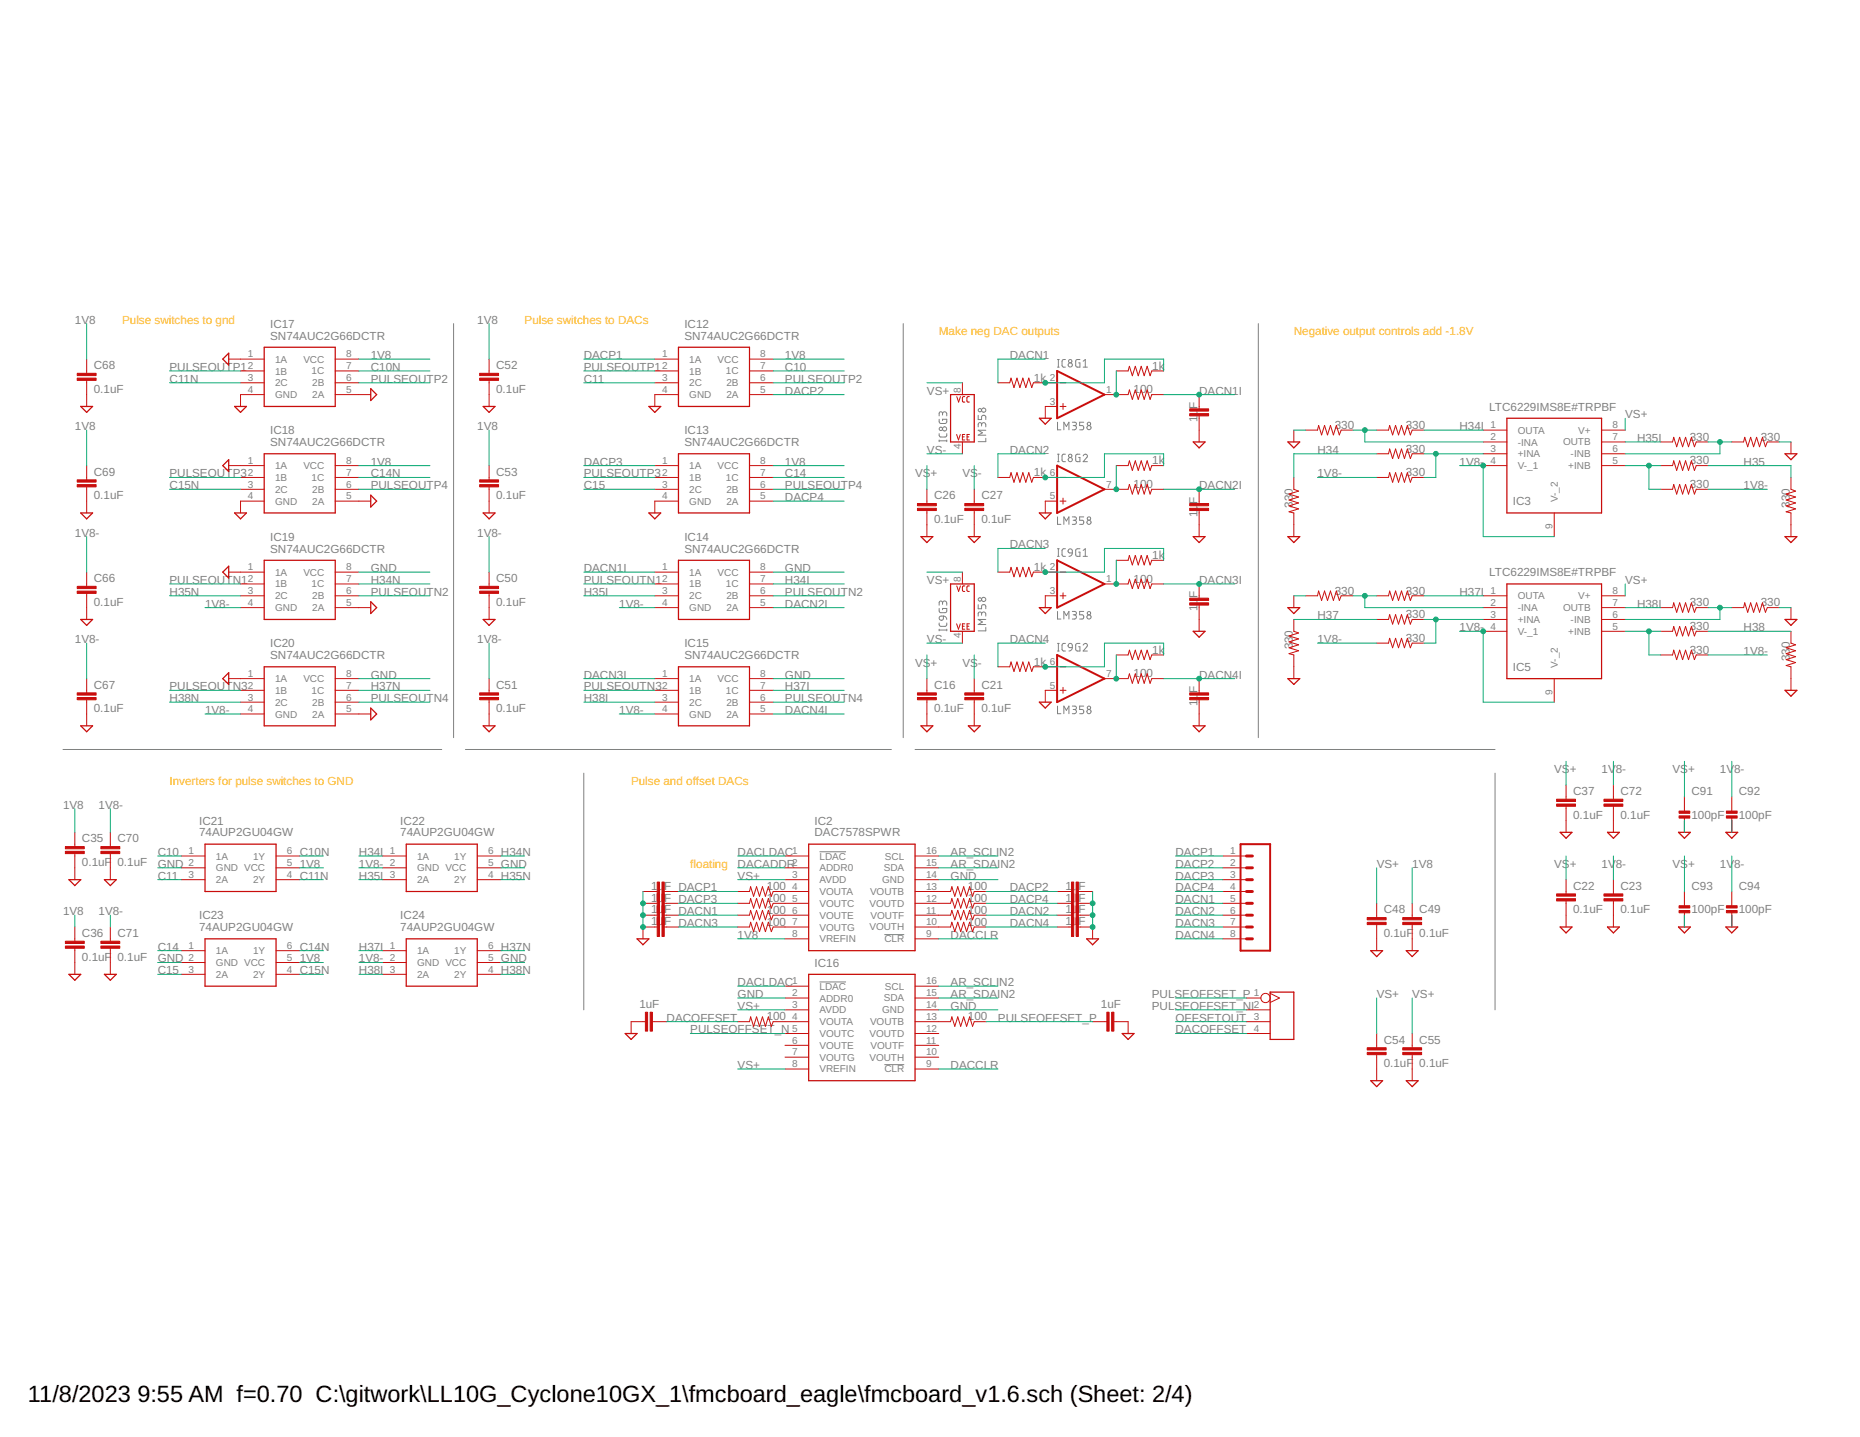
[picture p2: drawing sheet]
<svg xmlns="http://www.w3.org/2000/svg" width="279mm" height="216mm" viewBox="0 0 279 216" stroke-linecap="round" stroke-linejoin="round" font-family="sans-serif">
<defs><g id="words">
<g font-size="3.5">
<text x="4.2" y="210.7">11/8/2023</text>
<text x="20.6" y="210.7">9:55 AM f=0.70 C:\gitwork\LL10G_Cyclone10GX_1\fmcboard_eagle\fmcboard_v1.6.sch (Sheet: 2/4)</text>
</g>
<g font-size="1.8" fill="#808080">
<text x="11.2" y="48.6">1V</text>
<text x="13.4" y="48.6">8</text>
<text x="40.6" y="51">SN74AUC2G66DCTR</text>
<text x="40.6" y="49.2">IC17</text>
<text x="55.7" y="54">1V8</text>
<text x="71.7" y="48.6">1V</text>
<text x="73.8" y="48.6">8</text>
<text x="87.7" y="54">DACP1</text>
<text x="102.8" y="51">SN74AUC2G66DCTR</text>
<text x="102.8" y="49.2">IC12</text>
<text x="117.9" y="54">1V8</text>
<text x="151.7" y="54">DACN1</text>
<text x="14.1" y="59">0.1uF</text>
<text x="14.1" y="55.5">C68</text>
<text x="25.5" y="55.7">PULSEOUTP1</text>
<text x="25.5" y="57.5">C11N</text>
<text x="55.7" y="57.5">PULSEOUTP2</text>
<text x="55.7" y="55.7">C10N</text>
<text x="74.5" y="59">0.1uF</text>
<text x="74.5" y="55.5">C52</text>
<text x="87.7" y="57.5">C11</text>
<text x="87.7" y="55.7">PULSEOUTP1</text>
<text x="117.9" y="55.7">C10</text>
<text x="117.9" y="57.5">PULSEOUTP2</text>
<text x="117.9" y="59.3">DACP2</text>
<text x="139.2" y="59.3">VS+</text>
<text x="155.3" y="57.3">1k</text>
<text x="170.3" y="59.1">100</text>
<text x="173.1" y="55.6">1k</text>
<text x="180.1" y="59.3">DACN1I</text>
<text x="11.2" y="64.6">1V</text>
<text x="13.4" y="64.6">8</text>
<text x="40.6" y="65.2">IC18</text>
<text x="71.7" y="64.6">1V</text>
<text x="73.8" y="64.6">8</text>
<text x="102.8" y="65.2">IC13</text>
<text x="179.9" y="63.4" transform="rotate(-90 179.9 63.4)">1</text>
<text x="179.9" y="62.4" transform="rotate(-90 179.9 62.4)">u</text>
<text x="179.9" y="61.4" transform="rotate(-90 179.9 61.4)">F</text>
<text x="200.5" y="64.5">330</text>
<text x="211.2" y="64.5">330</text>
<text x="219.2" y="64.6">H34I</text>
<text x="223.7" y="61.7">LTC6229IMS8E#TRPBF</text>
<text x="244.1" y="62.8">VS+</text>
<text x="14.1" y="71.5">C69</text>
<text x="25.5" y="71.7">PULSEOUTP3</text>
<text x="40.6" y="67">SN74AUC2G66DCTR</text>
<text x="55.7" y="70">1V8</text>
<text x="55.7" y="71.7">C14N</text>
<text x="74.5" y="71.5">C53</text>
<text x="87.7" y="71.7">PULSEOUTP3</text>
<text x="87.7" y="70">DACP3</text>
<text x="102.8" y="67">SN74AUC2G66DCTR</text>
<text x="117.9" y="71.7">C14</text>
<text x="117.9" y="70">1V8</text>
<text x="137.5" y="71.7">VS+</text>
<text x="139.2" y="68.2">VS-</text>
<text x="144.6" y="71.7">VS-</text>
<text x="151.7" y="68.2">DACN2</text>
<text x="155.3" y="71.6">1k</text>
<text x="173.1" y="69.8">1k</text>
<text x="197.9" y="68.2">H34</text>
<text x="197.9" y="71.7">1V8-</text>
<text x="211.2" y="68">330</text>
<text x="211.2" y="71.6">330</text>
<text x="219.2" y="70">1V8-</text>
<text x="245.9" y="66.4">H35I</text>
<text x="253.8" y="69.8">330</text>
<text x="253.8" y="66.2">330</text>
<text x="261.9" y="70">H35</text>
<text x="264.5" y="66.2">330</text>
<text x="14.1" y="75">0.1uF</text>
<text x="25.5" y="73.5">C15N</text>
<text x="55.7" y="73.5">PULSEOUTP4</text>
<text x="74.5" y="75">0.1uF</text>
<text x="87.7" y="73.5">C15</text>
<text x="117.9" y="73.5">PULSEOUTP4</text>
<text x="117.9" y="75.3">DACP4</text>
<text x="140.3" y="75">C26</text>
<text x="147.4" y="75">C27</text>
<text x="170.3" y="73.3">100</text>
<text x="179.9" y="77.6" transform="rotate(-90 179.9 77.6)">1</text>
<text x="179.9" y="76.6" transform="rotate(-90 179.9 76.6)">u</text>
<text x="179.9" y="75.7" transform="rotate(-90 179.9 75.7)">F</text>
<text x="180.1" y="73.5">DACN2I</text>
<text x="194.2" y="76.3" transform="rotate(-90 194.2 76.3)">330</text>
<text x="227.2" y="75.9">IC3</text>
<text x="253.8" y="73.3">330</text>
<text x="261.9" y="73.5">1V8-</text>
<text x="268.8" y="76.3" transform="rotate(-90 268.8 76.3)">330</text>
<text x="11.2" y="80.6">1V8-</text>
<text x="40.6" y="83">SN74AUC2G66DCTR</text>
<text x="40.6" y="81.2">IC19</text>
<text x="71.7" y="80.6">1V8-</text>
<text x="102.8" y="83">SN74AUC2G66DCTR</text>
<text x="102.8" y="81.2">IC14</text>
<text x="140.3" y="78.6">0.1uF</text>
<text x="147.4" y="78.6">0.1uF</text>
<text x="151.7" y="82.4">DACN3</text>
<text x="14.1" y="87.5">C66</text>
<text x="25.5" y="87.7">PULSEOUTN1</text>
<text x="25.5" y="89.5">H35N</text>
<text x="55.7" y="86">GND</text>
<text x="55.7" y="89.5">PULSEOUTN2</text>
<text x="55.7" y="87.7">H34N</text>
<text x="74.5" y="87.5">C50</text>
<text x="87.7" y="87.7">PULSEOUTN1</text>
<text x="87.7" y="89.5">H35I</text>
<text x="87.7" y="86">DACN1I</text>
<text x="117.9" y="86">GND</text>
<text x="117.9" y="89.5">PULSEOUTN2</text>
<text x="117.9" y="87.7">H34I</text>
<text x="139.2" y="87.7">VS+</text>
<text x="155.3" y="85.8">1k</text>
<text x="170.3" y="87.6">100</text>
<text x="173.1" y="84">1k</text>
<text x="179.9" y="89.9" transform="rotate(-90 179.9 89.9)">F</text>
<text x="180.1" y="87.7">DACN3I</text>
<text x="200.5" y="89.3">330</text>
<text x="211.2" y="89.3">330</text>
<text x="219.2" y="89.5">H37I</text>
<text x="223.7" y="86.6">LTC6229IMS8E#TRPBF</text>
<text x="244.1" y="87.7">VS+</text>
<text x="14.1" y="91">0.1uF</text>
<text x="30.8" y="91.3">1V8-</text>
<text x="74.5" y="91">0.1uF</text>
<text x="93" y="91.3">1V8-</text>
<text x="117.9" y="91.3">DACN2I</text>
<text x="179.9" y="91.8" transform="rotate(-90 179.9 91.8)">1</text>
<text x="179.9" y="90.8" transform="rotate(-90 179.9 90.8)">u</text>
<text x="197.9" y="93.1">H37</text>
<text x="211.2" y="92.9">330</text>
<text x="219.2" y="94.8">1V8-</text>
<text x="245.9" y="91.3">H38I</text>
<text x="253.8" y="94.7">330</text>
<text x="253.8" y="91.1">330</text>
<text x="261.9" y="94.8">H38</text>
<text x="264.5" y="91.1">330</text>
<text x="11.2" y="96.6">1V8-</text>
<text x="40.6" y="99">SN74AUC2G66DCTR</text>
<text x="40.6" y="97.2">IC20</text>
<text x="55.7" y="101.9">GND</text>
<text x="71.7" y="96.6">1V8-</text>
<text x="87.7" y="101.9">DACN3I</text>
<text x="102.8" y="99">SN74AUC2G66DCTR</text>
<text x="102.8" y="97.2">IC15</text>
<text x="117.9" y="101.9">GND</text>
<text x="137.5" y="100.2">VS+</text>
<text x="139.2" y="96.6">VS-</text>
<text x="144.6" y="100.2">VS-</text>
<text x="151.7" y="96.6">DACN4</text>
<text x="155.3" y="100">1k</text>
<text x="170.3" y="101.8">100</text>
<text x="173.1" y="98.2">1k</text>
<text x="180.1" y="101.9">DACN4I</text>
<text x="194.2" y="97.6" transform="rotate(-90 194.2 97.6)">330</text>
<text x="197.9" y="96.6">1V8-</text>
<text x="211.2" y="96.4">330</text>
<text x="227.2" y="100.8">IC5</text>
<text x="253.8" y="98.2">330</text>
<text x="261.9" y="98.4">1V8-</text>
<text x="268.8" y="99.4" transform="rotate(-90 268.8 99.4)">330</text>
<text x="14.1" y="107">0.1uF</text>
<text x="14.1" y="103.5">C67</text>
<text x="25.5" y="103.7">PULSEOUTN3</text>
<text x="25.5" y="105.5">H38N</text>
<text x="30.8" y="107.3">1V8-</text>
<text x="55.7" y="105.5">PULSEOUTN4</text>
<text x="55.7" y="103.7">H37N</text>
<text x="74.5" y="107">0.1uF</text>
<text x="74.5" y="103.5">C51</text>
<text x="87.7" y="103.7">PULSEOUTN3</text>
<text x="87.7" y="105.5">H38I</text>
<text x="93" y="107.3">1V8-</text>
<text x="117.9" y="105.5">PULSEOUTN4</text>
<text x="117.9" y="103.7">H37I</text>
<text x="117.9" y="107.3">DACN4I</text>
<text x="140.3" y="107">0.1uF</text>
<text x="140.3" y="103.5">C16</text>
<text x="147.4" y="107">0.1uF</text>
<text x="147.4" y="103.5">C21</text>
<text x="179.9" y="106" transform="rotate(-90 179.9 106)">1</text>
<text x="179.9" y="105.1" transform="rotate(-90 179.9 105.1)">u</text>
<text x="179.9" y="104.1" transform="rotate(-90 179.9 104.1)">F</text>
<text x="233.5" y="116.2">VS+</text>
<text x="236.3" y="119.5">C37</text>
<text x="240.6" y="116.2">1V</text>
<text x="242.7" y="116.2">8-</text>
<text x="243.4" y="119.5">C72</text>
<text x="251.2" y="116.2">VS+</text>
<text x="254.1" y="119.5">C91</text>
<text x="258.4" y="116.2">1V</text>
<text x="260.5" y="116.2">8-</text>
<text x="261.2" y="119.5">C92</text>
<text x="9.5" y="121.5">1V</text>
<text x="11.6" y="121.5">8</text>
<text x="14.8" y="121.5">1V</text>
<text x="16.9" y="121.5">8-</text>
<text x="29.9" y="125.7">74AUP2GU04GW</text>
<text x="29.9" y="123.9">IC21</text>
<text x="60.1" y="125.7">74AUP2GU04GW</text>
<text x="60.1" y="123.9">IC22</text>
<text x="122.4" y="125.7">DAC7578SPWR</text>
<text x="122.4" y="123.9">IC2</text>
<text x="236.3" y="123">0.1uF</text>
<text x="243.4" y="123">0.1uF</text>
<text x="254.1" y="123">100pF</text>
<text x="261.2" y="123">100pF</text>
<text x="12.3" y="130.1">0.1uF 0.1uF</text>
<text x="12.3" y="126.6">C35</text>
<text x="17.6" y="126.6">C70</text>
<text x="23.7" y="130.4">GND</text>
<text x="23.7" y="128.6">C10</text>
<text x="45" y="130.4">1V8</text>
<text x="45" y="128.6">C10N</text>
<text x="53.9" y="128.6">H34I</text>
<text x="53.9" y="130.4">1V8-</text>
<text x="75.2" y="130.4">GND</text>
<text x="75.2" y="128.6">H34N</text>
<text x="110.8" y="130.4">DACADDR</text>
<text x="110.8" y="128.6">DACLDAC</text>
<text x="142.8" y="128.6">AR_SCLIN2</text>
<text x="142.8" y="130.4">AR_SDAIN2</text>
<text x="176.6" y="130.4">DACP2</text>
<text x="176.6" y="128.6">DACP1</text>
<text x="206.8" y="130.4">VS+</text>
<text x="212.1" y="130.4">1V8</text>
<text x="233.5" y="130.4">VS+</text>
<text x="240.6" y="130.4">1V</text>
<text x="242.7" y="130.4">8-</text>
<text x="251.2" y="130.4">VS+</text>
<text x="258.4" y="130.4">1V</text>
<text x="260.5" y="130.4">8-</text>
<text x="9.5" y="137.5">1V8</text>
<text x="14.8" y="137.5">1V8-</text>
<text x="23.7" y="132.2">C11</text>
<text x="45" y="132.2">C11N</text>
<text x="53.9" y="132.2">H35I</text>
<text x="75.2" y="132.2">H35N</text>
<text x="97.8" y="137.2">1</text>
<text x="97.8" y="135.5">1</text>
<text x="97.8" y="133.7">1</text>
<text x="98.8" y="137.2">u</text>
<text x="98.8" y="135.5">u</text>
<text x="98.8" y="133.7">u</text>
<text x="99.8" y="137.2">F DACN1</text>
<text x="99.8" y="135.5">F DACP3</text>
<text x="99.8" y="133.7">F DACP1</text>
<text x="110.8" y="132.2">VS+</text>
<text x="115.2" y="133.8">100</text>
<text x="115.2" y="135.5">100</text>
<text x="115.2" y="137.3">100</text>
<text x="142.8" y="132.2">GND</text>
<text x="145.4" y="133.8">100</text>
<text x="145.4" y="135.5">100</text>
<text x="145.4" y="137.3">100</text>
<text x="151.7" y="133.9">DACP2</text>
<text x="151.7" y="135.7">DACP4</text>
<text x="151.7" y="137.5">DACN2</text>
<text x="160" y="137.2">1</text>
<text x="160" y="135.5">1</text>
<text x="160" y="133.7">1</text>
<text x="161" y="137.2">u</text>
<text x="161" y="135.5">u</text>
<text x="161" y="133.7">u</text>
<text x="162" y="137.2">F</text>
<text x="162" y="135.5">F</text>
<text x="162" y="133.7">F</text>
<text x="176.6" y="133.9">DACP4</text>
<text x="176.6" y="137.5">DACN2</text>
<text x="176.6" y="135.7">DACN1</text>
<text x="176.6" y="132.2">DACP3</text>
<text x="207.9" y="137.2">C48</text>
<text x="213.2" y="137.2">C49</text>
<text x="236.3" y="137.2">0.1uF</text>
<text x="236.3" y="133.7">C22</text>
<text x="243.4" y="137.2">0.1uF</text>
<text x="243.4" y="133.7">C23</text>
<text x="254.1" y="137.2">100pF</text>
<text x="254.1" y="133.7">C93</text>
<text x="261.2" y="137.2">100pF</text>
<text x="261.2" y="133.7">C94</text>
<text x="12.3" y="140.8">C36</text>
<text x="17.6" y="140.8">C71</text>
<text x="23.7" y="142.8">C14</text>
<text x="29.9" y="139.9">74AUP2GU04GW</text>
<text x="29.9" y="138.1">IC23</text>
<text x="45" y="142.8">C14N</text>
<text x="53.9" y="142.8">H37I</text>
<text x="60.1" y="139.9">74AUP2GU04GW</text>
<text x="60.1" y="138.1">IC24</text>
<text x="75.2" y="142.8">H37N</text>
<text x="97.8" y="139">1</text>
<text x="98.8" y="139">u</text>
<text x="99.8" y="139">F DACN3</text>
<text x="110.8" y="141.1">1V8</text>
<text x="115.2" y="139.1">100</text>
<text x="142.8" y="141.1">DACCLR</text>
<text x="145.4" y="139.1">100</text>
<text x="151.7" y="139.3">DACN4</text>
<text x="160" y="139">1</text>
<text x="161" y="139">u</text>
<text x="162" y="139">F</text>
<text x="176.6" y="141.1">DACN4</text>
<text x="176.6" y="139.3">DACN3</text>
<text x="207.9" y="140.8">0.1uF 0.1uF</text>
<text x="12.3" y="144.3">0.1uF 0.1uF</text>
<text x="23.7" y="144.6">GND</text>
<text x="23.7" y="146.4">C15</text>
<text x="45" y="144.6">1V8</text>
<text x="45" y="146.4">C15N</text>
<text x="53.9" y="146.4">H38I</text>
<text x="53.9" y="144.6">1V8-</text>
<text x="75.2" y="144.6">GND</text>
<text x="75.2" y="146.4">H38N</text>
<text x="110.8" y="149.9">GND</text>
<text x="110.8" y="148.2">DACLDAC</text>
<text x="122.4" y="145.2">IC16</text>
<text x="142.8" y="148.2">AR_SCLIN2</text>
<text x="142.8" y="149.9">AR_SDAIN2</text>
<text x="173" y="149.9">PULSEOFFSET_P</text>
<text x="206.8" y="149.9">VS+</text>
<text x="212.1" y="149.9">VS+</text>
<text x="96" y="151.5">1uF</text>
<text x="100.1" y="153.5">DACOFFSET</text>
<text x="103.7" y="155.3">PULSEOFFSET_N</text>
<text x="110.8" y="151.7">VS+</text>
<text x="115.2" y="153.3">100</text>
<text x="142.8" y="151.7">GND</text>
<text x="145.4" y="153.3">100</text>
<text x="149.9" y="153.5">PULSEOFFSET_P</text>
<text x="165.4" y="151.5">1uF</text>
<text x="173" y="151.7">PULSEOFFSET_NI</text>
<text x="176.6" y="155.3">DACOFFSET</text>
<text x="176.6" y="153.5">OFFSETOUT</text>
<text x="110.8" y="160.6">VS+</text>
<text x="142.8" y="160.6">DACCLR</text>
<text x="207.9" y="160.3">0.1uF 0.1uF</text>
<text x="207.9" y="156.8">C54</text>
<text x="213.2" y="156.8">C55</text>
</g>
<g font-size="1.8" fill="#ffba08">
<text x="18.4" y="48.6">Pulse switches to gnd</text>
<text x="78.8" y="48.6">Pulse switches to DACs</text>
<text x="141" y="50.4">Make neg DAC outputs</text>
<text x="194.4" y="50.4">Negative output controls add -1.8V</text>
<text x="25.5" y="117.9">Inverters for pulse switches to GND</text>
<text x="94.8" y="117.9">Pulse and offset DACs</text>
<text x="103.7" y="130.4">floating</text>
</g>
<g font-size="1.5" fill="#808080">
<text x="37.2" y="53.7">1</text>
<text x="52" y="53.7">8</text>
<text x="99.5" y="53.7">1</text>
<text x="114.2" y="53.7">8</text>
<text x="37.2" y="55.5">2</text>
<text x="37.2" y="57.3">3</text>
<text x="37.2" y="59">4</text>
<text x="41.3" y="54.5">1A</text>
<text x="41.3" y="56.3">1B</text>
<text x="41.3" y="58">2C</text>
<text x="41.3" y="59.8">GND</text>
<text x="45.6" y="54.5">VCC</text>
<text x="46.8" y="56.3">1C</text>
<text x="46.9" y="58">2B</text>
<text x="46.9" y="59.8">2A</text>
<text x="52" y="55.5">7</text>
<text x="52" y="57.3">6</text>
<text x="52" y="59">5</text>
<text x="99.5" y="55.5">2</text>
<text x="99.5" y="57.3">3</text>
<text x="99.5" y="59">4</text>
<text x="103.5" y="54.5">1A</text>
<text x="103.5" y="56.3">1B</text>
<text x="103.5" y="58">2C</text>
<text x="103.5" y="59.8">GND</text>
<text x="107.8" y="54.5">VCC</text>
<text x="109" y="56.3">1C</text>
<text x="109.1" y="58">2B</text>
<text x="109.1" y="59.8">2A</text>
<text x="114.2" y="55.5">7</text>
<text x="114.2" y="57.3">6</text>
<text x="114.2" y="59">5</text>
<text x="144.3" y="59" transform="rotate(-90 144.3 59)">8</text>
<text x="157.7" y="57.3">2</text>
<text x="166.2" y="59">1</text>
<text x="157.7" y="60.8">3</text>
<text x="223.9" y="64.4">1</text>
<text x="228" y="65.2">OUTA</text>
<text x="237.1" y="65.1">V+</text>
<text x="242.2" y="64.4">8</text>
<text x="37.2" y="69.7">1</text>
<text x="37.2" y="71.5">2</text>
<text x="41.3" y="70.5">1A</text>
<text x="45.6" y="70.5">VCC</text>
<text x="52" y="69.7">8</text>
<text x="52" y="71.5">7</text>
<text x="99.5" y="69.7">1</text>
<text x="99.5" y="71.5">2</text>
<text x="103.5" y="70.5">1A</text>
<text x="107.8" y="70.5">VCC</text>
<text x="114.2" y="69.7">8</text>
<text x="114.2" y="71.5">7</text>
<text x="144.3" y="67.5" transform="rotate(-90 144.3 67.5)">4</text>
<text x="157.7" y="71.5">6</text>
<text x="223.9" y="66.2">2</text>
<text x="223.9" y="67.9">3</text>
<text x="223.9" y="69.7">4</text>
<text x="228" y="66.9">-INA</text>
<text x="228" y="68.7">+INA</text>
<text x="228" y="70.5">V-_1</text>
<text x="234.8" y="66.9">OUTB</text>
<text x="235.6" y="70.5">+INB</text>
<text x="235.9" y="68.7">-INB</text>
<text x="242.2" y="66.2">7</text>
<text x="242.2" y="67.9">6</text>
<text x="242.2" y="69.7">5</text>
<text x="37.2" y="73.3">3</text>
<text x="37.2" y="75">4</text>
<text x="41.3" y="72.3">1B</text>
<text x="41.3" y="74">2C</text>
<text x="41.3" y="75.8">GND</text>
<text x="46.8" y="72.3">1C</text>
<text x="46.9" y="74">2B</text>
<text x="46.9" y="75.8">2A</text>
<text x="52" y="73.3">6</text>
<text x="52" y="75">5</text>
<text x="99.5" y="73.3">3</text>
<text x="99.5" y="75">4</text>
<text x="103.5" y="72.3">1B</text>
<text x="103.5" y="74">2C</text>
<text x="103.5" y="75.8">GND</text>
<text x="109" y="72.3">1C</text>
<text x="109.1" y="74">2B</text>
<text x="109.1" y="75.8">2A</text>
<text x="114.2" y="73.3">6</text>
<text x="114.2" y="75">5</text>
<text x="157.7" y="75">5</text>
<text x="166.2" y="73.3">7</text>
<text x="234" y="75.4" transform="rotate(-90 234 75.4)">V-_2</text>
<text x="233.2" y="79.5" transform="rotate(-90 233.2 79.5)">9</text>
<text x="37.2" y="85.7">1</text>
<text x="37.2" y="87.5">2</text>
<text x="37.2" y="89.3">3</text>
<text x="41.3" y="86.5">1A</text>
<text x="41.3" y="88.3">1B</text>
<text x="45.6" y="86.5">VCC</text>
<text x="46.8" y="88.3">1C</text>
<text x="52" y="85.7">8</text>
<text x="52" y="87.5">7</text>
<text x="52" y="89.3">6</text>
<text x="99.5" y="85.7">1</text>
<text x="99.5" y="87.5">2</text>
<text x="99.5" y="89.3">3</text>
<text x="103.5" y="86.5">1A</text>
<text x="103.5" y="88.3">1B</text>
<text x="107.8" y="86.5">VCC</text>
<text x="109" y="88.3">1C</text>
<text x="114.2" y="85.7">8</text>
<text x="114.2" y="87.5">7</text>
<text x="114.2" y="89.3">6</text>
<text x="144.3" y="87.5" transform="rotate(-90 144.3 87.5)">8</text>
<text x="157.7" y="89.3">3</text>
<text x="157.7" y="85.7">2</text>
<text x="166.2" y="87.5">1</text>
<text x="223.9" y="89.3">1</text>
<text x="242.2" y="89.3">8</text>
<text x="37.2" y="91">4</text>
<text x="41.3" y="90">2C</text>
<text x="41.3" y="91.8">GND</text>
<text x="46.9" y="90">2B</text>
<text x="46.9" y="91.8">2A</text>
<text x="52" y="91">5</text>
<text x="99.5" y="91">4</text>
<text x="103.5" y="90">2C</text>
<text x="103.5" y="91.8">GND</text>
<text x="109.1" y="90">2B</text>
<text x="109.1" y="91.8">2A</text>
<text x="114.2" y="91">5</text>
<text x="144.3" y="95.9" transform="rotate(-90 144.3 95.9)">4</text>
<text x="223.9" y="91">2</text>
<text x="223.9" y="92.8">3</text>
<text x="223.9" y="94.6">4</text>
<text x="228" y="90">OUTA</text>
<text x="228" y="91.8">-INA</text>
<text x="228" y="93.6">+INA</text>
<text x="228" y="95.4">V-_1</text>
<text x="234.8" y="91.8">OUTB</text>
<text x="235.6" y="95.4">+INB</text>
<text x="235.9" y="93.6">-INB</text>
<text x="237.1" y="90">V+</text>
<text x="242.2" y="91">7</text>
<text x="242.2" y="92.8">6</text>
<text x="242.2" y="94.6">5</text>
<text x="37.2" y="101.7">1</text>
<text x="52" y="101.7">8</text>
<text x="99.5" y="101.7">1</text>
<text x="114.2" y="101.7">8</text>
<text x="157.7" y="99.9">6</text>
<text x="166.2" y="101.7">7</text>
<text x="234" y="100.3" transform="rotate(-90 234 100.3)">V-_2</text>
<text x="37.2" y="103.5">2</text>
<text x="37.2" y="105.3">3</text>
<text x="37.2" y="107">4</text>
<text x="41.3" y="102.5">1A</text>
<text x="41.3" y="104.3">1B</text>
<text x="41.3" y="106">2C</text>
<text x="41.3" y="107.8">GND</text>
<text x="45.6" y="102.5">VCC</text>
<text x="46.8" y="104.3">1C</text>
<text x="46.9" y="106">2B</text>
<text x="46.9" y="107.8">2A</text>
<text x="52" y="103.5">7</text>
<text x="52" y="105.3">6</text>
<text x="52" y="107">5</text>
<text x="99.5" y="103.5">2</text>
<text x="99.5" y="105.3">3</text>
<text x="99.5" y="107">4</text>
<text x="103.5" y="102.5">1A</text>
<text x="103.5" y="104.3">1B</text>
<text x="103.5" y="106">2C</text>
<text x="103.5" y="107.8">GND</text>
<text x="107.8" y="102.5">VCC</text>
<text x="109" y="104.3">1C</text>
<text x="109.1" y="106">2B</text>
<text x="109.1" y="107.8">2A</text>
<text x="114.2" y="103.5">7</text>
<text x="114.2" y="105.3">6</text>
<text x="114.2" y="107">5</text>
<text x="157.7" y="103.5">5</text>
<text x="233.2" y="104.4" transform="rotate(-90 233.2 104.4)">9</text>
<text x="28.3" y="128.4">1</text>
<text x="28.3" y="130.1">2</text>
<text x="28.3" y="131.9">3</text>
<text x="32.4" y="129.1">1A</text>
<text x="32.4" y="130.9">GND VCC</text>
<text x="38" y="129.1">1Y</text>
<text x="43.1" y="128.4">6</text>
<text x="43.1" y="130.1">5</text>
<text x="43.1" y="131.9">4</text>
<text x="58.6" y="128.4">1</text>
<text x="58.6" y="130.1">2</text>
<text x="58.6" y="131.9">3</text>
<text x="62.7" y="129.1">1A</text>
<text x="62.7" y="130.9">GND VCC</text>
<text x="68.2" y="129.1">1Y</text>
<text x="73.3" y="128.4">6</text>
<text x="73.3" y="130.1">5</text>
<text x="73.3" y="131.9">4</text>
<text x="119" y="128.4">1</text>
<text x="119" y="130.1">2</text>
<text x="119" y="131.9">3</text>
<text x="123.1" y="129.1">LDAC</text>
<text x="123.1" y="130.9">ADDR0</text>
<text x="132.8" y="130.9">SDA</text>
<text x="132.9" y="129.1">SCL</text>
<text x="139.1" y="128.4">16</text>
<text x="139.1" y="130.1">15</text>
<text x="139.1" y="131.9">14</text>
<text x="184.8" y="128.4">1</text>
<text x="184.8" y="130.1">2</text>
<text x="184.8" y="131.9">3</text>
<text x="32.4" y="132.7">2A</text>
<text x="38" y="132.7">2Y</text>
<text x="62.7" y="132.7">2A</text>
<text x="68.2" y="132.7">2Y</text>
<text x="119" y="133.7">4</text>
<text x="119" y="135.5">5</text>
<text x="119" y="137.2">6</text>
<text x="123.1" y="132.7">AVDD</text>
<text x="123.1" y="134.5">VOUTA</text>
<text x="123.1" y="136.3">VOUTC</text>
<text x="130.6" y="136.2">VOUTD</text>
<text x="130.7" y="134.5">VOUTB</text>
<text x="132.5" y="132.7">GND</text>
<text x="139.1" y="133.7">13</text>
<text x="139.1" y="135.5">12</text>
<text x="139.1" y="137.2">11</text>
<text x="184.8" y="133.7">4</text>
<text x="184.8" y="135.5">5</text>
<text x="184.8" y="137.2">6</text>
<text x="28.3" y="142.6">1</text>
<text x="32.4" y="143.4">1A</text>
<text x="38" y="143.4">1Y</text>
<text x="43.1" y="142.6">6</text>
<text x="58.6" y="142.6">1</text>
<text x="62.7" y="143.4">1A</text>
<text x="68.2" y="143.4">1Y</text>
<text x="73.3" y="142.6">6</text>
<text x="119" y="139">7</text>
<text x="119" y="140.8">8</text>
<text x="123.1" y="138">VOUTE</text>
<text x="123.1" y="139.8">VOUTG</text>
<text x="123.1" y="141.6">VREFIN</text>
<text x="130.6" y="139.8">VOUTH</text>
<text x="130.8" y="138">VOUTF</text>
<text x="132.8" y="141.6">CLR</text>
<text x="139.1" y="139">10</text>
<text x="139.1" y="140.8">9</text>
<text x="184.8" y="139">7</text>
<text x="184.8" y="140.8">8</text>
<text x="28.3" y="144.4">2</text>
<text x="28.3" y="146.1">3</text>
<text x="32.4" y="145.1">GND VCC</text>
<text x="32.4" y="146.9">2A</text>
<text x="38" y="146.9">2Y</text>
<text x="43.1" y="144.4">5</text>
<text x="43.1" y="146.1">4</text>
<text x="58.6" y="144.4">2</text>
<text x="58.6" y="146.1">3</text>
<text x="62.7" y="145.1">GND VCC</text>
<text x="62.7" y="146.9">2A</text>
<text x="68.2" y="146.9">2Y</text>
<text x="73.3" y="144.4">5</text>
<text x="73.3" y="146.1">4</text>
<text x="119" y="147.9">1</text>
<text x="119" y="149.7">2</text>
<text x="123.1" y="148.7">LDAC</text>
<text x="132.9" y="148.7">SCL</text>
<text x="139.1" y="147.9">16</text>
<text x="139.1" y="149.7">15</text>
<text x="188.3" y="149.7">1</text>
<text x="119" y="151.5">3</text>
<text x="119" y="153.2">4</text>
<text x="119" y="155">5</text>
<text x="123.1" y="150.5">ADDR0</text>
<text x="123.1" y="152.2">AVDD</text>
<text x="123.1" y="154">VOUTA</text>
<text x="123.1" y="155.8">VOUTC</text>
<text x="130.6" y="155.8">VOUTD</text>
<text x="130.7" y="154">VOUTB</text>
<text x="132.5" y="152.2">GND</text>
<text x="132.8" y="150.5">SDA</text>
<text x="139.1" y="151.5">14</text>
<text x="139.1" y="153.2">13</text>
<text x="139.1" y="155">12</text>
<text x="188.3" y="151.5">2</text>
<text x="188.3" y="153.2">3</text>
<text x="188.3" y="155">4</text>
<text x="119" y="156.8">6</text>
<text x="119" y="158.6">7</text>
<text x="119" y="160.4">8</text>
<text x="123.1" y="157.6">VOUTE</text>
<text x="123.1" y="159.4">VOUTG</text>
<text x="123.1" y="161.1">VREFIN</text>
<text x="130.6" y="159.4">VOUTH</text>
<text x="130.8" y="157.6">VOUTF</text>
<text x="132.8" y="161.1">CLR</text>
<text x="139.1" y="156.8">11</text>
<text x="139.1" y="158.6">10</text>
<text x="139.1" y="160.4">9</text>
</g>
</g></defs>
<g fill="none" stroke="#808080" stroke-width=".15">
<path d="M68.1 48.6v62.2M135.7 48.6v62.2M158.9 55.2h.2M158.9 54h.2M159 54v1.2M160 54h-.3l-.2 .3 .1 .7 .1 .1 .3 .1M162.2 54h-.5l-.1 .1v.8l.1 .2 .5 .1v-.7h-.2M162.7 55.2h.6M162.7 54.3l.3-.3v1.2M189 48.6v62.2M141.1 65.2v.3l.2 .2 .8-.1 .1-.4M141.1 63v.4l.1 .2h.8l.2-.1v-.5h-.6v.2"/>
<path d="M141.1 66.2h1.1M141.1 66.1v.3M141.6 62.2a.32 .32 0 0 1 .3-.3 .32 .32 0 0 1 .3 .3v.3M141.6 62.4v-.4l-.3-.1-.2 .1v.5M142.2 66.1v.3M146.9 62.4v.6h.5v-.3a.32 .32 0 0 1 .4-.3 .32 .32 0 0 1 .3 .3v.3M147.4 63.8a.32 .32 0 0 1 .4-.3 .32 .32 0 0 1 .3 .3v.3M147.4 64v-.5h-.3l-.1 .1-.1 .5M148.1 65.8v.6h-1.2M148.1 64.6h-1.2l.7 .4-.7 .4h1.2M158.9 63.4v1.2h.5M158.9 77.7v1.1h.5"/>
<path d="M158.9 69.4h.2M158.9 68.2h.2M159 68.2v1.2M159.8 64.6v-1.2l.4 .7 .4-.7v1.2M159.8 78.8v-1.1l.4 .6 .4-.6v1.1M160 68.2l-.3 .1-.2 .2 .1 .7 .1 .1 .3 .1M161.1 63.4l.5 .1 .1 .1-.1 .3h-.4M161.1 77.7h.5l.1 .2-.1 .2-.4 .1M161.4 63.9a.32 .32 0 0 1 .3 .4 .32 .32 0 0 1-.3 .3h-.3M161.4 78.2a.31 .31 0 0 1 .3 .3 .31 .31 0 0 1-.3 .3h-.3M162.2 68.2l-.5 .1-.1 .1v.9l.6 .1v-.7h-.2M162.7 68.5a.31 .31 0 0 1 .4-.3 .31 .31 0 0 1 .2 .5l-.6 .7h.6"/>
<path d="M162.8 63.4h-.6v.5h.3a.32 .32 0 0 1 .3 .4 .32 .32 0 0 1-.3 .3h-.3M162.8 77.7h-.6v.5h.3a.31 .31 0 0 1 .3 .3 .31 .31 0 0 1-.3 .3h-.3M141.1 93.6v.4l.2 .1h.7l.2-.2v-.3M141.1 91.4v.4l.1 .2 .8 .1 .2-.2v-.5h-.6v.2M141.1 94.5v.3M141.1 94.7h1.1M141.1 92.7l.6-.1v.3a.33 .33 0 0 1-.4 .3 .33 .33 0 0 1-.2-.5zM141.6 90.6a.32 .32 0 0 1 .3-.3 .32 .32 0 0 1 .3 .3v.3M141.6 90.8v-.4l-.3-.1-.2 .1v.5M141.7 92.6h.3l.2 .5M142.2 94.5v.3M146.9 90.8v.7h.5v-.4a.32 .32 0 0 1 .4-.3 .32 .32 0 0 1 .3 .3v.4"/>
<path d="M147.4 92.2l.1-.1a.33 .33 0 0 1 .3-.2 .33 .33 0 0 1 .3 .3v.4M147.4 92.4v-.3l-.3-.2-.1 .2-.1 .5M148.1 94.3v.5h-1.2M148.1 93.1h-1.2l.7 .4-.7 .3h1.2M158.9 91.9v1.1h.5M158.9 83.6h.2M158.9 82.4h.2M158.9 97.8h.2M158.9 96.7h.2M159 82.4v1.2M159 96.7v1.1M159.8 93v-1.1l.4 .6 .4-.6v1.1"/>
<path d="M160 82.4l-.3 .1-.2 .2 .1 .7 .1 .2h.3M160 96.7h-.3l-.2 .2 .1 .7 .1 .2h.3M160.6 82.5a.31 .31 0 0 1 .3 0 .31 .31 0 0 1 .2 .3v.3h-.5l-.2-.3zM160.6 96.7a.31 .31 0 0 1 .3 0 .31 .31 0 0 1 .2 .3v.3h-.5l-.2-.3zM161.1 83.1l-.1 .3-.4 .2M161.1 91.9h.4l.2 .2-.1 .3h-.4M161.1 97.3l-.1 .3-.4 .2M161.4 92.4h.1a.31 .31 0 0 1 .2 .4 .31 .31 0 0 1-.3 .2h-.3M162.2 82.4h-.4l-.2 .2v.9l.6 .1v-.6h-.2M162.2 96.7h-.4l-.2 .1v.8l.1 .2h.5v-.6h-.2M162.7 96.9a.32 .32 0 0 1 .5-.2 .32 .32 0 0 1 .1 .5l-.6 .6h.6M162.7 82.7l.3-.3v1.2"/>
<path d="M162.7 83.6h.6M162.8 91.9h-.6v.5h.3a.32 .32 0 0 1 .3 .3 .32 .32 0 0 1-.3 .3h-.3M9.5 112.6h56.9M69.9 112.6h64M87.7 116.2v35.5M137.5 112.6h87.1M158.9 106.1v1.1h.5M159.8 107.2v-1.1l.4 .6 .4-.6v1.1M161.1 106.1h.5l.1 .2-.1 .3h-.4M161.4 106.6h.1a.31 .31 0 0 1 .2 .4 .31 .31 0 0 1-.3 .2h-.3M162.8 106.1h-.6v.5h.3a.32 .32 0 0 1 .3 .3 .32 .32 0 0 1-.3 .3h-.3M224.6 116.2v35.5"/>
<path d="M123.1 128h4M123.1 147.5h4M132.8 140.4h3M132.8 160h3"/>
<circle cx="160.8" cy="54.3" r=".25"/>
<circle cx="160.8" cy="54.8" r=".31"/>
<circle cx="141.3" cy="64.4" r=".26"/>
<circle cx="141.9" cy="64.4" r=".32"/>
<circle cx="147.2" cy="61.6" r=".26"/>
<circle cx="147.8" cy="61.6" r=".33"/>
<circle cx="160.8" cy="68.5" r=".25"/>
<circle cx="160.8" cy="69.1" r=".31"/>
<circle cx="163.6" cy="63.7" r=".25"/>
<circle cx="163.6" cy="77.9" r=".25"/>
<circle cx="163.6" cy="78.5" r=".31"/>
<circle cx="163.6" cy="64.3" r=".31"/>
<circle cx="147.2" cy="90.1" r=".25"/>
<circle cx="147.8" cy="90.1" r=".32"/>
<circle cx="163.6" cy="92.1" r=".25"/>
<circle cx="163.6" cy="92.7" r=".31"/>
<circle cx="163.6" cy="106.9" r=".32"/>
<circle cx="163.6" cy="106.3" r=".25"/>
</g>
<g fill="none" stroke="#c90d0c" stroke-width=".19">
<path d="M34.4 53.1v1.7l-.9-.8zM39.7 52.2h10.7v8.9h-10.7zM55.7 58.4l.9 .9-.9 .9zM101.9 52.2h10.7v8.9h-10.7zM142.8 59.3h3.5v7.1h-3.5zM12.1 77.1h1.8l-.9 .9zM12.1 61.1h1.8l-.9 .9zM34.4 69.1v1.7l-.9-.8zM35.2 77.1h1.8l-.9 .9zM35.2 61.1h1.8l-.9 .9zM39.7 68.2h10.7v8.9h-10.7zM55.7 74.4l.9 .9-.9 .9z"/>
<path d="M72.6 77.1h1.8l-.9 .9zM72.6 61.1h1.8l-.9 .9zM97.5 77.1h1.8l-.9 .9zM97.5 61.1h1.8l-.9 .9zM101.9 68.2h10.7v8.9h-10.7zM156.1 62.8h1.8l-.9 .9zM156.1 77.1h1.8l-.9 .9zM179.2 66.4h1.8l-.9 .9zM193.5 66.4h1.7l-.8 .9zM226.4 62.8h14.2v14.3h-14.2zM268.1 68.2h1.8l-.9 .9zM12.1 93.1h1.8l-.9 .9z"/>
<path d="M34.4 85.1v1.7l-.9-.8zM39.7 84.2h10.7v8.9h-10.7zM55.7 90.4l.9 .9-.9 .9zM72.6 93.1h1.8l-.9 .9zM101.9 84.2h10.7v8.9h-10.7zM138.3 80.6h1.8l-.9 .9zM142.8 87.7h3.5v7.1h-3.5zM145.5 80.6h1.7l-.9 .9zM156.1 91.3h1.8l-.9 .9zM179.2 80.6h1.8l-.9 .9zM179.2 94.8h1.8l-.9 .9zM193.5 91.3h1.7l-.8 .9z"/>
<path d="M193.5 80.6h1.7l-.8 .9zM226.4 87.7h14.2v14.3h-14.2zM268.1 93.1h1.8l-.9 .9zM268.1 80.6h1.8l-.9 .9zM12.1 109.1h1.8l-.9 .8zM33.5 102l.9-.9v1.7zM39.7 100.2h10.7v8.9h-10.7zM55.7 106.4l.9 .9-.9 .9zM72.6 109.1h1.8l-.9 .8zM101.9 100.2h10.7v8.9h-10.7zM138.3 109.1h1.8l-.9 .8zM145.5 109.1h1.7l-.9 .8z"/>
<path d="M156.1 105.5h1.8l-.9 .9zM179.2 109.1h1.8l-.9 .8zM193.5 102h1.7l-.8 .8zM268.1 103.7h1.8l-.9 .9zM10.4 132.2h1.7l-.9 .9zM15.7 132.2h1.8l-.9 .9zM30.8 126.8h10.7v7.1h-10.7zM61 126.8h10.7v7.1h-10.7zM121.5 126.8h16v16h-16zM234.4 139.3h1.7l-.9 .9zM234.4 125.1h1.7l-.9 .8zM241.5 139.3h1.7l-.8 .9z"/>
<path d="M241.5 125.1h1.7l-.8 .8zM252.1 139.3h1.8l-.9 .9zM252.1 125.1h1.8l-.9 .8zM259.2 139.3h1.8l-.9 .9zM259.2 125.1h1.8l-.9 .8zM10.4 146.4h1.7l-.9 .9zM15.7 146.4h1.8l-.9 .9zM30.8 141.1h10.7v7.1h-10.7zM61 141.1h10.7v7.1h-10.7zM93.9 155.3h1.8l-.9 .9zM95.7 141.1h1.8l-.9 .8zM121.5 146.4h16v16h-16z"/>
<path d="M163.2 141.1h1.8l-.9 .8zM168.6 155.3h1.7l-.8 .9zM190.8 149.1h3.6v7.1h-3.6zM205.9 142.8h1.8l-.9 .9zM211.2 142.8h1.8l-.9 .9zM205.9 162.4h1.8l-.9 .9zM211.2 162.4h1.8l-.9 .9z"/>
</g>
<g fill="none" stroke="#c90d0c" stroke-width=".15">
<path d="M13 54v2.1M13 57.1v4M34.4 54h5.3M36.1 55.7h3.6M36.1 57.5h3.6M39.7 59.3h-3.6v1.8M50.4 54h3.5M50.4 55.7h3.5M50.4 57.5h3.5M50.4 59.3h5.3M73.5 54v2.1M73.5 57.1v4"/>
<path d="M98.4 54h3.5M98.4 55.7h3.5M98.4 57.5h3.5M101.9 59.3h-3.5v1.8M112.6 54h3.5M112.6 55.7h3.5M112.6 57.5h3.5M112.6 59.3h3.5M143.7 59.6l.3 .8 .3-.8M144.6 57.5v1.8M144.9 59.6h-.2l-.1 .2v.5l.3 .1M145.6 59.6h-.3l-.1 .2 .1 .5 .3 .1"/>
<path d="M149.9 57.5h1.8l.2-.7 .4 1.4 .5-1.4 .4 1.4 .4-1.4 .5 1.4 .4-1.4 .5 1.4 .2-.7h3.6M159.2 57.5h.9M165.9 59.3h3.6l.2-.7 .4 1.4 .4-1.4 .5 1.4 .4-1.4 .5 1.4 .4-1.4 .5 1.4 .2-.7h1.8M167.7 55.7h1.8l.2-.7 .4 1.5 .4-1.5 .5 1.5 .4-1.5 .5 1.5 .4-1.5 .5 1.5 .2-.8h1.8M180.1 59.3v2.1M13 70v2.1M13 73.2v3.9M34.4 70h5.3M36.1 71.7h3.6M36.1 73.5h3.6M39.7 75.3h-3.6v1.8M50.4 70h3.5"/>
<path d="M50.4 71.7h3.5M50.4 73.5h3.5M50.4 75.3h5.3M73.5 70v2.1M73.5 73.2v3.9M98.4 70h3.5M98.4 71.7h3.5M98.4 73.5h3.5M101.9 75.3h-3.5v1.8M112.6 70h3.5M112.6 71.7h3.5M112.6 73.5h3.5"/>
<path d="M112.6 75.3h3.5M139.2 73.5v2.1M139.2 76.7v3.9M143.7 65.3l.3 .8 .3-.8M144.6 66.4v1.8M144.6 65.6h.2M144.9 65.3h-.3v.8h.3M145.3 65.6h.2M145.6 65.3h-.3v.8h.3M146.3 73.5v2.1M146.3 76.7v3.9M149.9 71.7h1.8l.2-.7 .4 1.5 .5-1.5 .4 1.5 .4-1.5 .5 1.5 .4-1.5 .5 1.5 .2-.8h3.6"/>
<path d="M158.8 75.3h-1.8v1.8M158.8 61.1h-1.8v1.7M159.2 71.7h.9M159.2 75.3h.9M159.2 61.1h.9M159.7 60.6v.9M159.7 74.8v.9M165.9 73.5h3.6l.2-.7 .4 1.4 .4-1.4 .5 1.4 .4-1.4 .5 1.4 .4-1.4 .5 1.4 .2-.7h1.8M167.7 70h1.8l.2-.8 .4 1.5 .4-1.5 .5 1.5 .4-1.5 .5 1.5 .4-1.5 .5 1.5 .2-.7h1.8M180.1 62.5v3.9M180.1 73.5v2.1M180.1 76.7v3.9"/>
<path d="M194.4 64.6v1.8M194.4 71.7v1.8l.7 .3-1.5 .4 1.5 .5-1.5 .4 1.5 .5-1.5 .4 1.5 .5-1.5 .4 .8 .2v3.5M196.1 64.6h1.8l.2-.7 .4 1.4 .5-1.4 .4 1.4 .5-1.4 .4 1.4 .4-1.4 .5 1.4 .3-.7h1.7M206.8 64.6h1.8l.1-.7 .5 1.4 .4-1.4 .5 1.4 .4-1.4 .5 1.4 .4-1.4 .5 1.4 .2-.7h1.8M206.8 68.2h1.8l.1-.7 .5 1.4 .4-1.4 .5 1.4 .4-1.4 .5 1.4 .4-1.4 .5 1.4 .2-.7h1.8M206.8 71.7h1.8l.1-.7 .5 1.5 .4-1.5 .5 1.5 .4-1.5 .5 1.5 .4-1.5 .5 1.5 .2-.8h1.8M222.8 64.6h3.6M222.8 66.4h3.6M222.8 68.2h3.6M222.8 70h3.6M233.5 77.1v3.5M240.6 64.6h3.5"/>
<path d="M240.6 66.4h3.5M240.6 68.2h3.5M240.6 70h3.5M249.5 66.4h1.7l.2-.7 .5 1.4 .4-1.4 .5 1.4 .4-1.4 .4 1.4 .5-1.4 .4 1.4 .3-.7h1.8M249.5 70h1.7l.2-.8 .5 1.5 .4-1.5 .5 1.5 .4-1.5 .4 1.5 .5-1.5 .4 1.5 .3-.7h1.8M249.5 73.5h1.7l.2-.7 .5 1.4 .4-1.4 .5 1.4 .4-1.4 .4 1.4 .5-1.4 .4 1.4 .3-.7h1.8M260.1 66.4h1.8l.2-.7 .4 1.4 .5-1.4 .4 1.4 .5-1.4 .4 1.4 .5-1.4 .4 1.4 .3-.7h1.8M269 66.4v1.8M269 71.7v1.8l.7 .3-1.4 .4 1.4 .5-1.4 .4 1.4 .5-1.4 .4 1.4 .5-1.4 .4 .7 .2v3.5M13 86v2.1M13 89.2v3.9M34.4 86h5.3"/>
<path d="M36.1 87.7h3.6M36.1 89.5h3.6M36.1 91.3h3.6M50.4 86h3.5M50.4 87.7h3.5M50.4 89.5h3.5M50.4 91.3h5.3M73.5 86v2.1M73.5 89.2v3.9M98.4 86h3.5M98.4 87.7h3.5M98.4 89.5h3.5"/>
<path d="M98.4 91.3h3.5M112.6 86h3.5M112.6 87.7h3.5M112.6 89.5h3.5M112.6 91.3h3.5M143.7 93.7l.3 .8 .3-.8M143.7 88l.3 .9 .3-.9M144.6 86v1.7M144.6 94.8v1.8M144.6 94.1h.2M144.9 88l-.2 .1-.1 .1v.6l.3 .1M144.9 93.7h-.3v.8h.3"/>
<path d="M145.3 94.1h.2M145.6 88l-.3 .1-.1 .1 .1 .6 .3 .1M145.6 93.7h-.3v.8h.3M149.9 86h1.8l.2-.8 .4 1.5 .5-1.5 .4 1.5 .4-1.5 .5 1.5 .4-1.5 .5 1.5 .2-.7h3.6M158.8 89.5h-1.8v1.8M159.2 86h.9M159.2 89.5h.9M159.7 89.1v.9M165.9 87.7h3.6l.2-.7 .4 1.4 .4-1.4 .5 1.4 .4-1.4 .5 1.4 .4-1.4 .5 1.4 .2-.7h1.8M167.7 98.4h1.8l.2-.7 .4 1.4 .4-1.4 .5 1.4 .4-1.4 .5 1.4 .4-1.4 .5 1.4 .2-.7h1.8M167.7 84.2h1.8l.2-.7 .4 1.4 .4-1.4 .5 1.4 .4-1.4 .5 1.4 .4-1.4 .5 1.4 .2-.7h1.8M180.1 87.7v2.2"/>
<path d="M180.1 90.9v3.9M194.4 89.5v1.8M194.4 93.1v1.7l.7 .3-1.5 .4 1.5 .5-1.5 .4 1.5 .5-1.5 .4 1.5 .5-1.5 .4 .8 .2v3.6M196.1 89.5h1.8l.2-.7 .4 1.4 .5-1.4 .4 1.4 .5-1.4 .4 1.4 .4-1.4 .5 1.4 .3-.7h1.7M206.8 89.5h1.8l.1-.7 .5 1.4 .4-1.4 .5 1.4 .4-1.4 .5 1.4 .4-1.4 .5 1.4 .2-.7h1.8M206.8 93.1h1.8l.1-.7 .5 1.4 .4-1.4 .5 1.4 .4-1.4 .5 1.4 .4-1.4 .5 1.4 .2-.7h1.8M206.8 96.6h1.8l.1-.7 .5 1.4 .4-1.4 .5 1.4 .4-1.4 .5 1.4 .4-1.4 .5 1.4 .2-.7h1.8M222.8 89.5h3.6M222.8 91.3h3.6M222.8 93.1h3.6M222.8 94.8h3.6M240.6 89.5h3.5"/>
<path d="M240.6 91.3h3.5M240.6 93.1h3.5M240.6 94.8h3.5M249.5 91.3h1.7l.2-.7 .5 1.4 .4-1.4 .5 1.4 .4-1.4 .4 1.4 .5-1.4 .4 1.4 .3-.7h1.8M249.5 94.8h1.7l.2-.7 .5 1.4 .4-1.4 .5 1.4 .4-1.4 .4 1.4 .5-1.4 .4 1.4 .3-.7h1.8M249.5 98.4h1.7l.2-.7 .5 1.4 .4-1.4 .5 1.4 .4-1.4 .4 1.4 .5-1.4 .4 1.4 .3-.7h1.8M260.1 91.3h1.8l.2-.7 .4 1.4 .5-1.4 .4 1.4 .5-1.4 .4 1.4 .5-1.4 .4 1.4 .3-.7h1.8M269 91.3v1.8M269 94.8v1.8l.7 .3-1.4 .4 1.4 .5-1.4 .4 1.4 .5-1.4 .4 1.4 .4-1.4 .5 .7 .2v3.5M13 102v2.1M13 105.2v3.9M34.4 102h5.3"/>
<path d="M36.1 103.7h3.6M36.1 105.5h3.6M36.1 107.3h3.6M50.4 102h3.5M50.4 103.7h3.5M50.4 105.5h3.5M50.4 107.3h5.3M73.5 102v2.1M73.5 105.2v3.9M98.4 102h3.5M98.4 103.7h3.5M98.4 105.5h3.5"/>
<path d="M98.4 107.3h3.5M112.6 102h3.5M112.6 103.7h3.5M112.6 105.5h3.5M112.6 107.3h3.5M139.2 102v2.1M139.2 105.2v3.9M146.3 102v2.1M146.3 105.2v3.9M149.9 100.2h1.8l.2-.7 .4 1.4 .5-1.4 .4 1.4 .4-1.4 .5 1.4 .4-1.4 .5 1.4 .2-.7h3.6M158.8 103.7h-1.8v1.8M159.2 103.7h.9"/>
<path d="M159.2 100.2h.9M159.7 103.3v.9M165.9 102h3.6l.2-.8 .4 1.5 .4-1.5 .5 1.5 .4-1.5 .5 1.5 .4-1.5 .5 1.5 .2-.7h1.8M180.1 102v2.1M180.1 105.2v3.9M233.5 102v3.5M235.2 117.9v2.2M242.4 117.9v2.2M253 119.7v2.2M260.1 119.7v2.2M11.2 125.1v2.1M11.2 128.2v4"/>
<path d="M11.2 139.3v2.1M16.6 125.1v2.1M16.6 128.2v4M16.6 139.3v2.1M27.2 128.6h3.6M27.2 130.4h3.6M27.2 132.2h3.6M41.5 128.6h3.5M41.5 130.4h3.5M41.5 132.2h3.5M57.5 128.6h3.5M57.5 130.4h3.5"/>
<path d="M57.5 132.2h3.5M71.7 128.6h3.5M71.7 130.4h3.5M71.7 132.2h3.5M96.6 133.9h2.1M96.6 135.7h2.1M96.6 137.5h2.1M98.7 139.3h-2.1v1.8M99.8 133.9h2.1M99.8 135.7h2.1M99.8 137.5h2.1M99.8 139.3h2.1"/>
<path d="M110.8 133.9h1.8l.2-.7 .4 1.5 .4-1.5 .5 1.5 .4-1.5 .5 1.5 .4-1.5 .5 1.5 .2-.8h5.4M110.8 135.7h1.8l.2-.7 .4 1.4 .4-1.4 .5 1.4 .4-1.4 .5 1.4 .4-1.4 .5 1.4 .2-.7h5.4M110.8 137.5h1.8l.2-.7 .4 1.4 .4-1.4 .5 1.4 .4-1.4 .5 1.4 .4-1.4 .5 1.4 .2-.7h5.4M110.8 139.3h1.8l.2-.7 .4 1.4 .4-1.4 .5 1.4 .4-1.4 .5 1.4 .4-1.4 .5 1.4 .2-.7h5.4M117.9 128.6h3.6M117.9 130.4h3.6M117.9 132.2h3.6M137.5 128.6h3.5M137.5 130.4h3.5M137.5 132.2h3.5M137.5 133.9h5.3l.2-.7 .4 1.5 .5-1.5 .4 1.5 .5-1.5 .4 1.5 .4-1.5 .5 1.5 .2-.8h1.8M137.5 135.7h5.3l.2-.7 .4 1.4 .5-1.4 .4 1.4 .5-1.4 .4 1.4 .4-1.4 .5 1.4 .2-.7h1.8"/>
<path d="M137.5 137.5h5.3l.2-.7 .4 1.4 .5-1.4 .4 1.4 .5-1.4 .4 1.4 .4-1.4 .5 1.4 .2-.7h1.8M137.5 139.3h5.3l.2-.7 .4 1.4 .5-1.4 .4 1.4 .5-1.4 .4 1.4 .4-1.4 .5 1.4 .2-.7h1.8M158.8 133.9h2.1M158.8 135.7h2.1M158.8 137.5h2.1M158.8 139.3h2.1M162 133.9h2.1M162 135.7h2.1M162 137.5h2.1M162 139.3h2.1v1.8M183.7 128.6h3.5M183.7 130.4h3.5"/>
<path d="M183.7 132.2h3.5M183.7 133.9h3.5M183.7 135.7h3.5M183.7 137.5h3.5M183.7 139.3h3.5M206.8 135.7v2.2M206.8 138.9v3.9M212.1 135.7v2.2M212.1 138.9v3.9M235.2 121.1v4M235.2 132.2v2.1M235.2 135.4v3.9"/>
<path d="M242.4 121.1v4M242.4 132.2v2.1M242.4 135.4v3.9M253 122.7v2.4M253 133.9v2.2M253 137v2.3M260.1 122.7v2.4M260.1 133.9v2.2M260.1 137v2.3M11.2 142.5v3.9M16.6 142.5v3.9M27.2 142.8h3.6"/>
<path d="M27.2 144.6h3.6M27.2 146.4h3.6M41.5 142.8h3.5M41.5 144.6h3.5M41.5 146.4h3.5M57.5 142.8h3.5M57.5 144.6h3.5M57.5 146.4h3.5M71.7 142.8h3.5M71.7 144.6h3.5M71.7 146.4h3.5M96.9 153.5h-2.1v1.8"/>
<path d="M98 153.5h2.1M110.8 153.5h1.8l.2-.7 .4 1.4 .4-1.4 .5 1.4 .4-1.4 .5 1.4 .4-1.4 .5 1.4 .2-.7h5.4M117.9 141.1h3.6M117.9 148.2h3.6M117.9 149.9h3.6M117.9 151.7h3.6M117.9 155.3h3.6M117.9 157.1h3.6M117.9 158.8h3.6M137.5 141.1h3.5M137.5 148.2h3.5M137.5 149.9h3.5"/>
<path d="M137.5 151.7h3.5M137.5 153.5h5.3l.2-.7 .4 1.4 .5-1.4 .4 1.4 .5-1.4 .4 1.4 .4-1.4 .5 1.4 .2-.7h1.8M137.5 155.3h3.5M137.5 157.1h3.5M137.5 158.8h3.5M164.1 153.5h2.2M167.3 153.5h2.2v1.8M183.7 141.1h3.5M187.2 149.9h2.2M187.2 151.7h3.6M187.2 153.5h3.6M187.2 155.3h3.6"/>
<path d="M190.8 149.2l1.4 .7-1.4 .7M206.8 155.3v2.1M206.8 158.5v3.9M212.1 155.3v2.1M212.1 158.5v3.9M117.9 160.6h3.6M137.5 160.6h3.5"/>
<circle cx="190.1" cy="149.9" r=".7"/>
</g>
<path d="M158.8 55.7l7.1 3.6-7.1 3.5zM158.8 70l7.1 3.5-7.1 3.6zM158.8 84.2l7.1 3.5-7.1 3.6zM158.8 98.4l7.1 3.6-7.1 3.5zM186.4 126.8h4.4v16h-4.4z" fill="none" stroke="#c90d0c" stroke-width=".3"/>
<path d="M187.2 132.2h.9M187.2 130.4h.9M187.2 128.6h.9M187.2 135.7h.9M187.2 133.9h.9M187.2 137.5h.9M187.2 139.3h.9M187.2 141.1h.9" fill="none" stroke="#c90d0c" stroke-width=".44"/>
<g fill="#c90d0c" stroke="#c90d0c" stroke-width=".15">
<path d="M205.4 138.6h2.8v.3h-2.8z"/>
<path d="M205.4 137.9h2.8v.3h-2.8z"/>
<path d="M210.7 138.6h2.9v.3h-2.9z"/>
<path d="M210.7 137.9h2.9v.3h-2.9z"/>
<path d="M72.1 88.8h2.8v.4h-2.8z"/>
<path d="M72.1 88.1h2.8v.3h-2.8z"/>
<path d="M72.1 104.8h2.8v.3h-2.8z"/>
<path d="M72.1 104.1h2.8v.3h-2.8z"/>
<path d="M72.1 56.8h2.8v.3h-2.8z"/>
<path d="M72.1 56.1h2.8v.3h-2.8z"/>
<path d="M72.1 72.8h2.8v.4h-2.8z"/>
<path d="M72.1 72.1h2.8v.3h-2.8z"/>
<path d="M205.4 158.1h2.8v.4h-2.8z"/>
<path d="M205.4 157.4h2.8v.4h-2.8z"/>
<path d="M210.7 158.1h2.9v.4h-2.9z"/>
<path d="M210.7 157.4h2.9v.4h-2.9z"/>
<path d="M97.7 152.1h.3v2.8h-.3z"/>
<path d="M96.9 152.1h.4v2.8h-.4z"/>
<path d="M99.4 137.9h.4v2.8h-.4z"/>
<path d="M98.7 137.9h.4v2.8h-.4z"/>
<path d="M99.4 136.1h.4v2.8h-.4z"/>
<path d="M98.7 136.1h.4v2.8h-.4z"/>
<path d="M99.4 134.3h.4v2.8h-.4z"/>
<path d="M98.7 134.3h.4v2.8h-.4z"/>
<path d="M99.4 132.5h.4v2.9h-.4z"/>
<path d="M98.7 132.5h.4v2.9h-.4z"/>
<path d="M161.6 137.9h.4v2.8h-.4z"/>
<path d="M161 137.9h.3v2.8h-.3z"/>
<path d="M161.6 136.1h.4v2.8h-.4z"/>
<path d="M161 136.1h.3v2.8h-.3z"/>
<path d="M161.6 134.3h.4v2.8h-.4z"/>
<path d="M161 134.3h.3v2.8h-.3z"/>
<path d="M161.6 132.5h.4v2.9h-.4z"/>
<path d="M161 132.5h.3v2.9h-.3z"/>
<path d="M11.6 88.8h2.8v.4h-2.8z"/>
<path d="M11.6 88.1h2.8v.3h-2.8z"/>
<path d="M11.6 104.8h2.8v.3h-2.8z"/>
<path d="M11.6 104.1h2.8v.3h-2.8z"/>
<path d="M11.6 56.8h2.8v.3h-2.8z"/>
<path d="M11.6 56.1h2.8v.3h-2.8z"/>
<path d="M11.6 72.8h2.8v.4h-2.8z"/>
<path d="M11.6 72.1h2.8v.3h-2.8z"/>
<path d="M15.2 127.9h2.8v.3h-2.8z"/>
<path d="M15.2 127.2h2.8v.3h-2.8z"/>
<path d="M15.2 142.1h2.8v.4h-2.8z"/>
<path d="M15.2 141.4h2.8v.4h-2.8z"/>
<path d="M178.7 61.4h2.8v.4h-2.8z"/>
<path d="M178.7 62.1h2.8v.4h-2.8z"/>
<path d="M178.7 75.6h2.8v.4h-2.8z"/>
<path d="M178.7 76.4h2.8v.3h-2.8z"/>
<path d="M178.7 89.9h2.8v.3h-2.8z"/>
<path d="M178.7 90.6h2.8v.3h-2.8z"/>
<path d="M178.7 104.1h2.8v.3h-2.8z"/>
<path d="M178.7 104.8h2.8v.3h-2.8z"/>
<path d="M9.8 127.9h2.9v.3h-2.9z"/>
<path d="M9.8 127.2h2.9v.3h-2.9z"/>
<path d="M9.8 142.1h2.9v.4h-2.9z"/>
<path d="M9.8 141.4h2.9v.4h-2.9z"/>
<path d="M167 152.1h.3v2.8h-.3z"/>
<path d="M166.3 152.1h.3v2.8h-.3z"/>
<path d="M137.8 104.8h2.9v.3h-2.9z"/>
<path d="M137.8 104.1h2.9v.3h-2.9z"/>
<path d="M144.9 104.8h2.9v.3h-2.9z"/>
<path d="M144.9 104.1h2.9v.3h-2.9z"/>
<path d="M137.8 76.4h2.9v.3h-2.9z"/>
<path d="M137.8 75.6h2.9v.4h-2.9z"/>
<path d="M144.9 76.4h2.9v.3h-2.9z"/>
<path d="M144.9 75.6h2.9v.4h-2.9z"/>
<path d="M233.8 135h2.9v.4h-2.9z"/>
<path d="M233.8 134.3h2.9v.3h-2.9z"/>
<path d="M240.9 135h2.9v.4h-2.9z"/>
<path d="M240.9 134.3h2.9v.3h-2.9z"/>
<path d="M233.8 120.8h2.9v.3h-2.9z"/>
<path d="M233.8 120.1h2.9v.3h-2.9z"/>
<path d="M240.9 120.8h2.9v.3h-2.9z"/>
<path d="M240.9 120.1h2.9v.3h-2.9z"/>
<path d="M252.2 121.9h1.6v.3h-1.6z"/>
<path d="M252.2 122.6h1.6v.3h-1.6z"/>
<path d="M259.3 121.9h1.6v.3h-1.6z"/>
<path d="M259.3 122.6h1.6v.3h-1.6z"/>
<path d="M252.2 136.1h1.6v.3h-1.6z"/>
<path d="M252.2 136.8h1.6v.3h-1.6z"/>
<path d="M259.3 136.1h1.6v.3h-1.6z"/>
<path d="M259.3 136.8h1.6v.3h-1.6z"/>
</g>
<g fill="none" stroke="#0dab76" stroke-width=".15">
<path d="M13 48.6v5.4M25.5 57.5h10.6M25.5 55.7h10.6M53.9 57.5h10.7M53.9 55.7h10.7M53.9 54h10.7M73.5 48.6v5.4M87.7 57.5h10.7M87.7 55.7h10.7M87.7 54h10.7M116.1 57.5h10.7M116.1 55.7h10.7"/>
<path d="M116.1 54h10.7M116.1 59.3h10.7M139.2 57.5h5.4M157 54h-7.1v3.5M167.7 55.7v3.6M174.8 55.7v-1.7h-8.9v3.5h-8.9M174.8 59.3h10.7M13 64.6v5.4M25.5 71.7h10.6M25.5 73.5h10.6M53.9 70h10.7M53.9 71.7h10.7"/>
<path d="M53.9 73.5h10.7M73.5 64.6v5.4M87.7 70h10.7M87.7 71.7h10.7M87.7 73.5h10.7M116.1 70h10.7M116.1 71.7h10.7M116.1 73.5h10.7M116.1 75.3h10.7M139.2 70v3.5M139.2 68.2h5.4M146.3 70v3.5"/>
<path d="M157 68.2h-7.1v3.5M167.7 70v3.5M174.8 70v-1.8h-8.9v3.5h-8.9M174.8 73.5h10.7M194.4 64.6h1.7M197.9 71.7h8.9M203.2 64.6h3.6M205 64.6v1.8h17.8M206.8 68.2h-12.4v3.5M213.9 64.6h8.9M213.9 68.2h8.9M215.7 68.2v3.5h-1.8"/>
<path d="M219.2 70h3.6v10.6h10.7M244.1 66.4h5.4M244.1 62.8v1.8M244.1 70h5.4M247.7 70v3.5h1.8M256.6 66.4h3.5M256.6 70h12.4v1.7M256.6 73.5h8.9M258.4 66.4v1.8h-14.3M267.3 66.4h1.7M13 80.6v5.4M13 96.6v5.4"/>
<path d="M25.5 89.5h10.6M25.5 87.7h10.6M30.8 91.3h5.3M53.9 86h10.7M53.9 89.5h10.7M53.9 87.7h10.7M73.5 80.6v5.4M73.5 96.6v5.4M87.7 86h10.7M87.7 89.5h10.7M87.7 87.7h10.7M93 91.3h5.4"/>
<path d="M116.1 86h10.7M116.1 89.5h10.7M116.1 91.3h10.7M116.1 87.7h10.7M139.2 86h5.4M139.2 98.4v3.6M139.2 96.6h5.4M146.3 98.4v3.6M157 96.6h-7.1v3.6M157 82.4h-7.1v3.6M167.7 84.2v3.5M167.7 98.4v3.6"/>
<path d="M174.8 84.2v-1.8h-8.9v3.6h-8.9M174.8 98.4v-1.8h-8.9v3.6h-8.9M174.8 87.7h10.7M194.4 89.5h1.7M194.4 93.1h12.4M197.9 96.6h8.9M203.2 89.5h3.6M205 89.5v1.8h17.8M213.9 89.5h8.9M213.9 93.1h8.9M215.7 93.1v3.5h-1.8M219.2 94.8h3.6v10.7h10.7"/>
<path d="M244.1 91.3h5.4M244.1 87.7v1.8M244.1 94.8h5.4M247.7 94.8v3.6h1.8M256.6 91.3h3.5M256.6 94.8h12.4M256.6 98.4h8.9M258.4 91.3v1.8h-14.3M267.3 91.3h1.7M25.5 103.7h10.6M25.5 105.5h10.6M30.8 107.3h5.3"/>
<path d="M53.9 102h10.7M53.9 103.7h10.7M53.9 105.5h10.7M87.7 102h10.7M87.7 103.7h10.7M87.7 105.5h10.7M93 107.3h5.4M116.1 102h10.7M116.1 103.7h10.7M116.1 105.5h10.7M116.1 107.3h10.7M174.8 102h10.7"/>
<path d="M235.2 114.4v3.5M242.4 114.4v3.5M253 114.4v5.3M260.1 114.4v5.3M11.2 121.5v3.6M11.2 137.5v1.8M16.6 121.5v3.6M16.6 137.5v1.8M23.7 132.2h3.5M23.7 130.4h3.5M23.7 128.6h3.5M45 132.2h3.6"/>
<path d="M45 130.4h3.6M45 128.6h3.6M53.9 132.2h3.6M53.9 130.4h3.6M53.9 128.6h3.6M75.2 132.2h3.6M75.2 130.4h3.6M75.2 128.6h3.6M96.6 133.9v5.4M101.9 133.9h8.9M101.9 135.7h8.9M101.9 137.5h8.9"/>
<path d="M101.9 139.3h8.9M110.8 132.2h7.1M110.8 130.4h7.1M110.8 128.6h7.1M141 132.2h8.9M141 130.4h8.9M141 128.6h8.9M148.1 133.9h10.7M148.1 135.7h10.7M148.1 137.5h10.7M148.1 139.3h10.7M164.1 133.9v5.4"/>
<path d="M176.6 132.2h7.1M176.6 130.4h7.1M176.6 128.6h7.1M176.6 133.9h7.1M176.6 135.7h7.1M176.6 137.5h7.1M176.6 139.3h7.1M206.8 130.4v5.3M212.1 130.4v5.3M235.2 128.6v3.6M242.4 128.6v3.6M253 123.3v1.8"/>
<path d="M253 128.6v5.3M253 137.5v1.8M260.1 123.3v1.8M260.1 128.6v5.3M260.1 137.5v1.8M23.7 144.6h3.5M23.7 142.8h3.5M23.7 146.4h3.5M45 144.6h3.6M45 142.8h3.6M45 146.4h3.6M53.9 144.6h3.6"/>
<path d="M53.9 142.8h3.6M53.9 146.4h3.6M75.2 144.6h3.6M75.2 142.8h3.6M75.2 146.4h3.6M100.1 153.5h10.7M103.7 155.3h14.2M110.8 151.7h7.1M110.8 149.9h7.1M110.8 141.1h7.1M110.8 148.2h7.1M141 151.7h8.9"/>
<path d="M141 149.9h8.9M141 141.1h8.9M141 148.2h8.9M148.1 153.5h16M176.6 151.7h10.6M176.6 149.9h10.6M176.6 141.1h7.1M176.6 153.5h10.6M176.6 155.3h10.6M206.8 149.9v5.4M212.1 149.9v5.4M110.8 160.6h7.1"/>
<path d="M141 160.6h8.9"/>
</g>
<g fill="#0dab76" stroke="#0dab76" stroke-width=".15">
<circle cx="164.1" cy="139.3" r=".36"/>
<circle cx="164.1" cy="137.5" r=".36"/>
<circle cx="164.1" cy="135.7" r=".36"/>
<circle cx="96.6" cy="139.3" r=".36"/>
<circle cx="96.6" cy="137.5" r=".36"/>
<circle cx="96.6" cy="135.7" r=".36"/>
<circle cx="205" cy="64.6" r=".36"/>
<circle cx="258.4" cy="66.4" r=".36"/>
<circle cx="222.8" cy="70" r=".36"/>
<circle cx="222.8" cy="94.8" r=".36"/>
<circle cx="215.7" cy="68.2" r=".36"/>
<circle cx="247.7" cy="70" r=".36"/>
<circle cx="205" cy="89.5" r=".36"/>
<circle cx="258.4" cy="91.3" r=".36"/>
<circle cx="215.7" cy="93.1" r=".36"/>
<circle cx="247.7" cy="94.8" r=".36"/>
<circle cx="180.1" cy="59.3" r=".36"/>
<circle cx="180.1" cy="87.7" r=".36"/>
<circle cx="180.1" cy="73.5" r=".36"/>
<circle cx="180.1" cy="102" r=".36"/>
<circle cx="167.7" cy="73.5" r=".36"/>
<circle cx="167.7" cy="59.3" r=".36"/>
<circle cx="167.7" cy="102" r=".36"/>
<circle cx="167.7" cy="87.7" r=".36"/>
<circle cx="157" cy="57.5" r=".36"/>
<circle cx="157" cy="71.7" r=".36"/>
<circle cx="157" cy="86" r=".36"/>
<circle cx="157" cy="100.2" r=".36"/>
</g>
<use href="#words"/>
</svg>
